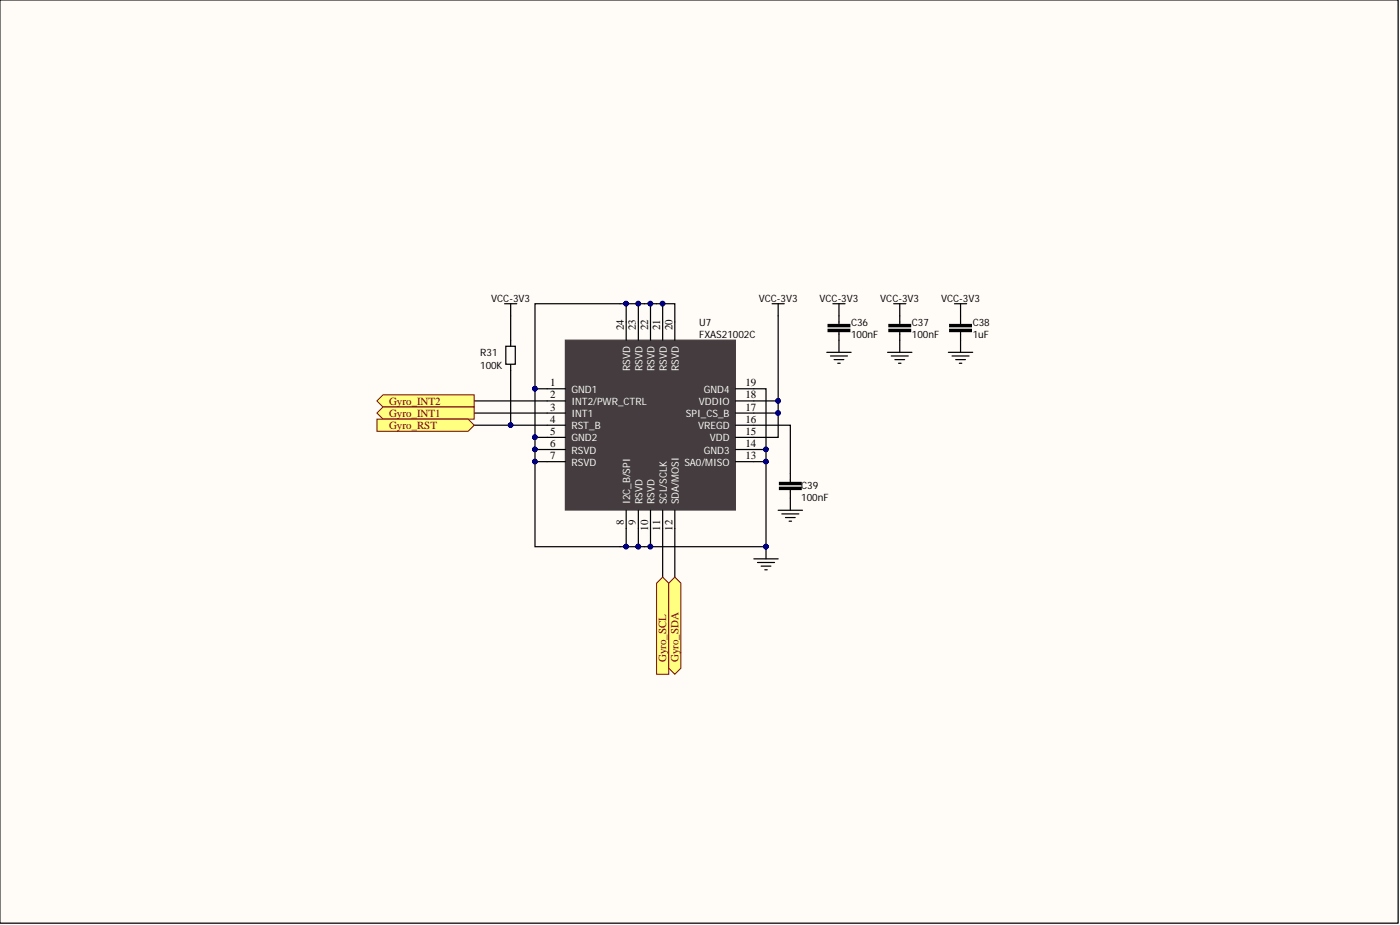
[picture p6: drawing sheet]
<svg xmlns="http://www.w3.org/2000/svg" width="292mm" height="193mm" viewBox="0 0 292 193" stroke-linecap="round" stroke-linejoin="round" font-family="sans-serif">
<defs><g id="words">
<g font-size="2.3">
<text x="130.1" y="68.9" transform="rotate(-90 130.1 68.9)">24</text>
<text x="132.7" y="68.9" transform="rotate(-90 132.7 68.9)">23</text>
<text x="135.2" y="68.9" transform="rotate(-90 135.2 68.9)">22</text>
<text x="137.8" y="68.9" transform="rotate(-90 137.8 68.9)">21</text>
<text x="140.3" y="68.9" transform="rotate(-90 140.3 68.9)">20</text>
<text x="114.8" y="80.6">1</text>
<text x="114.8" y="83.1">2</text>
<text x="155.5" y="83.1">18</text>
<text x="155.5" y="80.6">19</text>
<text x="114.8" y="85.7">3</text>
<text x="114.8" y="88.2">4</text>
<text x="155.5" y="88.2">16</text>
<text x="155.5" y="85.7">17</text>
<text x="114.8" y="90.7">5</text>
<text x="114.8" y="93.3">6</text>
<text x="114.8" y="95.8">7</text>
<text x="155.5" y="95.8">13</text>
<text x="155.5" y="93.3">14</text>
<text x="155.5" y="90.7">15</text>
<text x="130.1" y="109.6" transform="rotate(-90 130.1 109.6)">8</text>
<text x="132.7" y="109.6" transform="rotate(-90 132.7 109.6)">9</text>
<text x="135.2" y="110.8" transform="rotate(-90 135.2 110.8)">10</text>
<text x="137.8" y="110.8" transform="rotate(-90 137.8 110.8)">11</text>
<text x="140.3" y="110.8" transform="rotate(-90 140.3 110.8)">12</text>
</g>
<g font-size="2.3" fill="#800000">
<text x="81.2" y="84.4">Gyro_INT2</text>
<text x="81.2" y="86.9">Gyro_INT1</text>
<text x="81.2" y="89.5">Gyro_RST</text>
<text x="139" y="138.1" transform="rotate(-90 139 138.1)">Gyro_SCL</text>
<text x="141.6" y="138.1" transform="rotate(-90 141.6 138.1)">Gyro_SDA</text>
</g>
<g font-size="2.1">
<text x="102.5" y="62.9">VCC-3V3</text>
<text x="158.3" y="62.9">VCC-3V3</text>
<text x="171" y="62.9">VCC-3V3</text>
<text x="183.7" y="62.9">VCC-3V3</text>
<text x="196.4" y="62.9">VCC-3V3</text>
<text x="145.9" y="68">U7</text>
<text x="145.9" y="70.5">FXAS21002C</text>
<text x="177.6" y="68">C36</text>
<text x="177.6" y="70.5">100nF</text>
<text x="190.3" y="68">C37</text>
<text x="190.3" y="70.5">100nF</text>
<text x="202.9" y="68">C38</text>
<text x="202.9" y="70.5">1uF</text>
<text x="100.2" y="74.3">R31</text>
<text x="100.2" y="76.9">100K</text>
<text x="167.2" y="102">C39</text>
<text x="167.2" y="104.5">100nF</text>
</g>
<g font-size="2.1" fill="#fff">
<text x="131.5" y="77.4" transform="rotate(-90 131.5 77.4)">RSVD</text>
<text x="134" y="77.4" transform="rotate(-90 134 77.4)">RSVD</text>
<text x="136.6" y="77.4" transform="rotate(-90 136.6 77.4)">RSVD</text>
<text x="139.1" y="77.4" transform="rotate(-90 139.1 77.4)">RSVD</text>
<text x="141.6" y="77.4" transform="rotate(-90 141.6 77.4)">RSVD</text>
<text x="119.2" y="81.9">GND1</text>
<text x="146.8" y="81.9">GND4</text>
<text x="119.2" y="87">INT1</text>
<text x="119.2" y="89.6">RST_B</text>
<text x="119.2" y="84.5">INT2/PWR_CTRL</text>
<text x="143.1" y="87">SPI_CS_B</text>
<text x="145.7" y="89.6">VREGD</text>
<text x="145.8" y="84.5">VDDIO</text>
<text x="119.2" y="92.1">GND2</text>
<text x="119.2" y="94.6">RSVD</text>
<text x="146.8" y="94.6">GND3</text>
<text x="148.1" y="92.1">VDD</text>
<text x="119.2" y="97.2">RSVD</text>
<text x="142.8" y="97.2">SA0/MISO</text>
<text x="131.5" y="105.2" transform="rotate(-90 131.5 105.2)">I2C_B/SPI</text>
<text x="134" y="105.2" transform="rotate(-90 134 105.2)">RSVD</text>
<text x="136.6" y="105.2" transform="rotate(-90 136.6 105.2)">RSVD</text>
<text x="139.1" y="105.2" transform="rotate(-90 139.1 105.2)">SCL/SCLK</text>
<text x="141.6" y="105.2" transform="rotate(-90 141.6 105.2)">SDA/MOSI</text>
</g>
</g></defs>
<path d="M0 0h291.7v192.6h-291.7z" fill="#fffcf8" stroke="#000" stroke-width=".21"/>
<g fill="none" stroke="#000" stroke-width=".25">
<path d="M130.6 67.2v-3.8h-19v17.7M130.6 63.4h2.6M135.7 63.4h-2.5v3.8M138.3 63.4h-2.6v3.8M161.1 63.4h2.5M162.4 63.4v2.5M172.5 73.5h5.1M173.3 74.3h3.5M173.8 63.4h2.5M174 75h2.1M174.8 75.8h.5M175 63.4v4.3"/>
<path d="M175 69.2v4.3M185.2 73.5h5.1M186 74.3h3.5M186.5 63.4h2.5M186.7 75h2M187.5 75.8h.5M187.7 63.4v4.3M187.7 69.2v4.3M197.9 73.5h5M198.6 74.3h3.6M199.1 63.4h2.6M199.4 75h2"/>
<path d="M200.2 75.8h.5M200.4 63.4v4.3M200.4 69.2v4.3M98.9 83.6h15.3M98.9 86.2h15.3M111.6 96.3h2.6M114.2 91.2h-2.6v2.6M114.2 81.1h-2.6v10.1M157.3 88.7h7.6v11.9M157.3 93.8h2.5M157.3 83.6h5.1M135.7 110.2v3.9h-2.5"/>
<path d="M135.7 114.1h24.1v2.5M157.3 116.6h5.1M158 117.3h3.6M158.8 118.1h2M159.6 118.9h.5M162.4 106.4h5M163.1 107.2h3.6M163.9 108h2M164.6 108.7h.6M164.9 102.1v4.3"/>
</g>
<g fill="#000">
<path d="M172.8 67.7h4.5v.5h-4.5z" fill-rule="evenodd"/>
<path d="M172.8 68.7h4.5v.5h-4.5z" fill-rule="evenodd"/>
<path d="M185.4 67.7h4.6v.5h-4.6z" fill-rule="evenodd"/>
<path d="M185.4 68.7h4.6v.5h-4.6z" fill-rule="evenodd"/>
<path d="M198.1 67.7h4.6v.5h-4.6z" fill-rule="evenodd"/>
<path d="M198.1 68.7h4.6v.5h-4.6z" fill-rule="evenodd"/>
<path d="M162.6 101.6h4.6v.5h-4.6z" fill-rule="evenodd"/>
<path d="M162.6 100.6h4.6v.5h-4.6z" fill-rule="evenodd"/>
</g>
<path d="M172.8 67.7h4.5v.5h-4.5zM172.8 68.7h4.5v.5h-4.5zM185.4 67.7h4.6v.5h-4.6zM185.4 68.7h4.6v.5h-4.6zM198.1 67.7h4.6v.5h-4.6zM198.1 68.7h4.6v.5h-4.6zM162.6 101.6h4.6v.5h-4.6zM162.6 100.6h4.6v.5h-4.6z" fill="none" stroke="#000" stroke-width=".21"/>
<g fill="#000080" stroke="#000080" stroke-width=".21">
<circle cx="159.8" cy="114" r=".48"/>
<circle cx="159.8" cy="93.8" r=".48"/>
<circle cx="133.2" cy="114" r=".48"/>
<circle cx="135.7" cy="114" r=".48"/>
<circle cx="111.6" cy="96.3" r=".48"/>
<circle cx="111.6" cy="91.2" r=".48"/>
<circle cx="111.6" cy="93.8" r=".48"/>
<circle cx="111.6" cy="81.1" r=".48"/>
<circle cx="138.2" cy="63.3" r=".48"/>
<circle cx="135.7" cy="63.3" r=".48"/>
<circle cx="133.2" cy="63.3" r=".48"/>
<circle cx="130.6" cy="63.3" r=".48"/>
<circle cx="162.3" cy="83.6" r=".48"/>
</g>
<g fill="#ffff80" stroke="#800000" stroke-width=".21">
<path d="M78.6 83.6l1.3-1.2h19v2.5h-19z" fill-rule="evenodd"/>
<path d="M78.6 86.2l1.3-1.3h19v2.5h-19z" fill-rule="evenodd"/>
</g>
<path d="M98.9 88.7h15.3" fill="none" stroke="#000" stroke-width=".25"/>
<circle cx="106.5" cy="88.7" r=".48" fill="#000080" stroke="#000080" stroke-width=".21"/>
<path d="M78.6 87.4h19.1l1.2 1.3-1.2 1.3h-19.1z" fill-rule="evenodd" fill="#ffff80" stroke="#800000" stroke-width=".21"/>
<path d="M118 71h35.4v35.4h-35.4z" fill="#443c3e" stroke="#443c3e" stroke-width=".25"/>
<g fill="none" stroke="#000" stroke-width=".25">
<path d="M130.6 67.2v3.8M133.2 67.2v3.8M135.7 67.2v3.8M138.3 71v-7.6h2.5v7.6M114.2 81.1h3.8M114.2 86.2h3.8M114.2 88.7h3.8M114.2 91.2h3.8M114.2 83.6h3.8M114.2 96.3h3.8M118 93.8h-6.4v20.3h19v-7.7M153.5 81.1h3.8"/>
<path d="M153.5 86.2h3.8M153.5 88.7h3.8M153.5 91.2h3.8M153.5 83.6h3.8M153.5 96.3h3.8M153.5 93.8h3.8M133.2 106.4v7.7h-2.6M135.7 106.4v3.8M138.3 106.4v14M140.8 106.4v3.8"/>
</g>
<g fill="#000080" stroke="#000080" stroke-width=".21">
<circle cx="138.2" cy="63.3" r=".48"/>
<circle cx="111.6" cy="93.8" r=".48"/>
<circle cx="111.6" cy="96.3" r=".48"/>
<circle cx="133.2" cy="114" r=".48"/>
<circle cx="130.6" cy="114" r=".48"/>
</g>
<path d="M137 121.7l1.3-1.3 1.2 1.3v19h-2.5z" fill-rule="evenodd" fill="#ffff80" stroke="#800000" stroke-width=".21"/>
<path d="M140.8 110.2v10.2" fill="none" stroke="#000" stroke-width=".25"/>
<path d="M139.5 121.7l1.3-1.3 1.3 1.3v17.7l-1.3 1.3-1.3-1.3z" fill-rule="evenodd" fill="#ffff80" stroke="#800000" stroke-width=".21"/>
<path d="M105.3 63.4h2.5M105.5 72.2h2v3.8h-2zM106.5 63.4v8.8M106.5 76v12.7M162.4 65.9v25.3h-5.1M157.3 81.1h2.5v33M157.3 96.3h2.5M157.3 86.2h5.1" fill="none" stroke="#000" stroke-width=".25"/>
<g fill="#000080" stroke="#000080" stroke-width=".21">
<circle cx="159.8" cy="114" r=".48"/>
<circle cx="159.8" cy="96.3" r=".48"/>
<circle cx="159.8" cy="93.8" r=".48"/>
<circle cx="162.3" cy="83.6" r=".48"/>
<circle cx="162.3" cy="86.1" r=".48"/>
<circle cx="106.5" cy="88.7" r=".48"/>
</g>
<use href="#words"/>
</svg>
